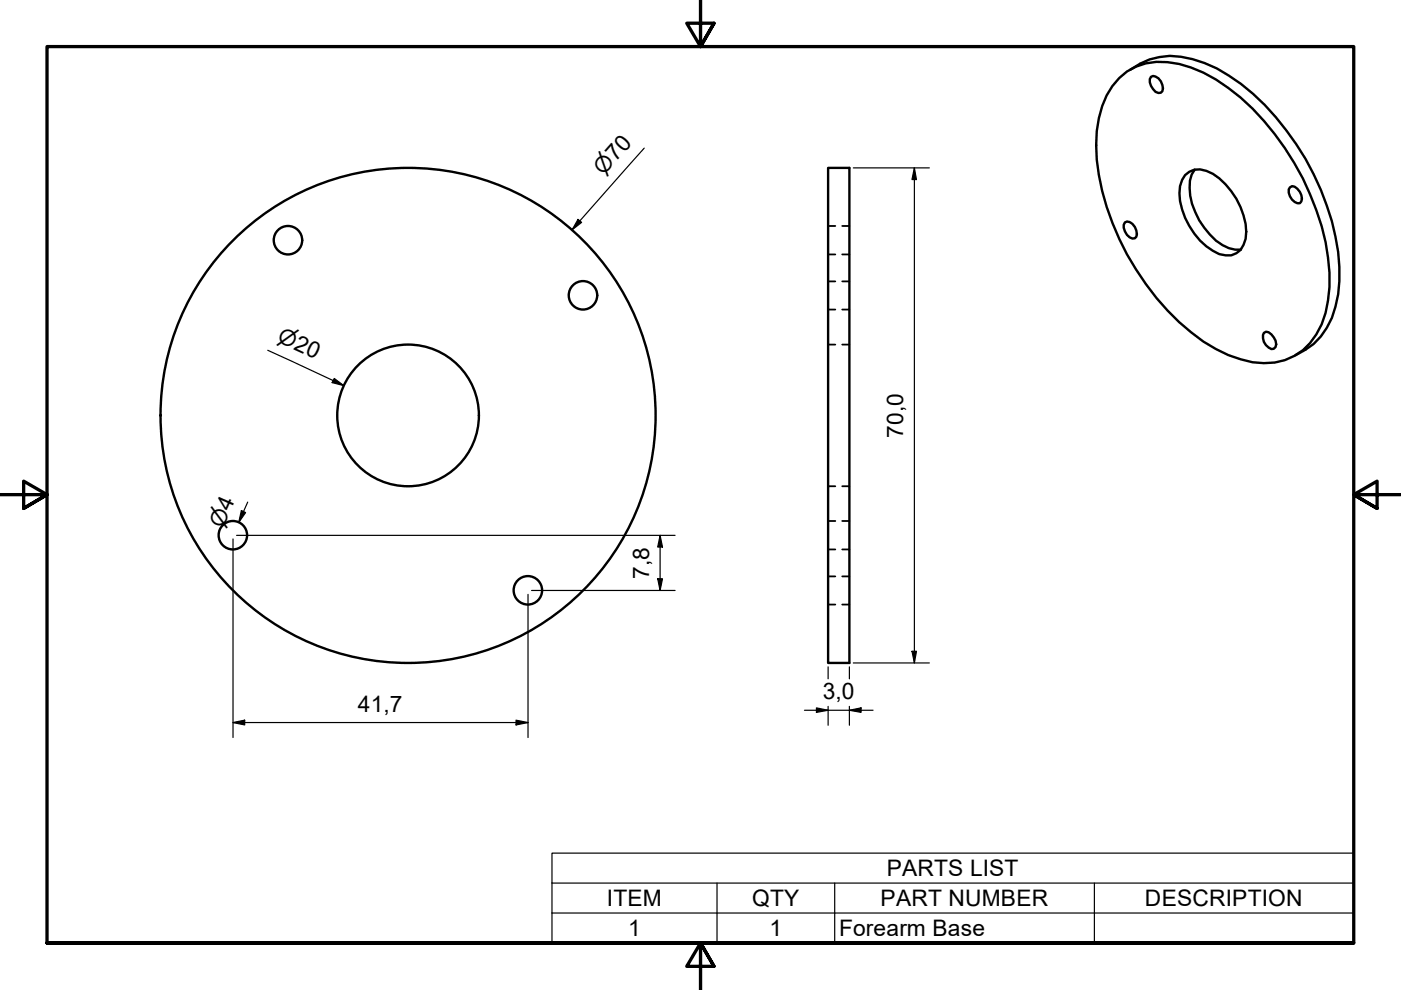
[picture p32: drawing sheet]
<svg xmlns="http://www.w3.org/2000/svg" width="297mm" height="210mm" viewBox="0 0 297 210" stroke-linecap="round" stroke-linejoin="round" font-family="sans-serif">
<defs><g id="words">
<g font-size="4.8">
<text x="191.5" y="92.8" transform="rotate(-90 191.5 92.8)">70,0</text>
<text x="137.7" y="122.7" transform="rotate(-90 137.7 122.7)">7,8</text>
<text x="174.4" y="148.2">3,0</text>
<text x="75.9" y="150.9">41,7</text>
<text x="188" y="185.8">PARTS LIST</text>
<text x="128.7" y="192.2">ITEM</text>
<text x="159.4" y="192.2">QTY</text>
<text x="186.7" y="192.2">PART NUMBER</text>
<text x="242.8" y="192.2">DESCRIPTION</text>
<text x="133.2" y="198.5">1</text>
<text x="163.1" y="198.5">1</text>
<text x="177.9" y="198.5">Forearm Base</text>
</g>
<g font-size="4.6">
<text x="128" y="37.4" transform="rotate(-49 128 37.4)">⌀70</text>
<text x="58.5" y="72.4" transform="rotate(25 58.5 72.4)">⌀20</text>
<text x="47.2" y="112.2" transform="rotate(-66 47.2 112.2)">⌀4</text>
</g>
</g></defs>
<!-- layer: Visible (ISO) -->
<g fill="none" stroke="#000" stroke-width=".51">
<path d="M237.3 16.5a13.1 13.1 0 0 1 12.7-2.9 33.9 33.9 0 0 1 15.6 9.4 56.8 56.8 0 0 1 16 31.6 28 28 0 0 1-1.4 14.1 12.9 12.9 0 0 1-14.6 8.1 31.5 31.5 0 0 1-15.6-8.5 56.8 56.8 0 0 1-17.5-34.4 23.4 23.4 0 0 1 3.3-15.6zM239.6 14.8a14.7 14.7 0 0 1 13.3-2.3 30.3 30.3 0 0 1 12.8 7.4 56.8 56.8 0 0 1 18 33.5 29.3 29.3 0 0 1-1.3 14 14.4 14.4 0 0 1-7.8 7.9M244 16.3a1.62 1.62 0 0 1 2.1 .9 1.81 1.81 0 0 1 0 2.5h-.5a2.96 2.96 0 0 1-1.8-2.9zM175.6 35.6h4.5v105h-4.5zM251.3 37.1a3.9 3.9 0 0 1 4.5-.9 14.6 14.6 0 0 1 7.9 9.5 8.1 8.1 0 0 1-.7 7.3 3.9 3.9 0 0 1-4.5 .9 15.2 15.2 0 0 1-8.4-12.9l.1-1.5 .4-1.4zM253.3 36a6.8 6.8 0 0 0-1 5.5 15.9 15.9 0 0 0 6.9 10.5l1.3 .6 1.4 .3h1.2M273.5 39.7l.4-.2a2.68 2.68 0 0 1 2 3.2l-.3 .4a2.55 2.55 0 0 1-2.4-2.9zM238.5 47.2a1.58 1.58 0 0 1 2.1 .9 1.77 1.77 0 0 1 0 2.4 1.93 1.93 0 0 1-2.1-1.4l-.2-.8v-.6zM268 70.6l.4-.3a2.79 2.79 0 0 1 2 3.3l-.3 .3-.5 .1a2.62 2.62 0 0 1-1.6-3.4z"/>
<circle cx="61.1" cy="50.9" r="3"/>
<circle cx="123.6" cy="62.6" r="3"/>
<circle cx="86.5" cy="88.1" r="15"/>
<circle cx="86.5" cy="88.1" r="52.5"/>
<circle cx="49.4" cy="113.5" r="3"/>
<circle cx="111.9" cy="125.2" r="3"/>
</g>
<!-- layer: Hidden (ISO) -->
<g fill="none" stroke="#000" stroke-width=".38">
<path d="M175.6 59.7h1.5M175.6 47.9h1.5M175.6 53.9h1.5M178.6 59.7h1.5M178.6 47.9h1.5M178.6 53.9h1.5M175.6 65.6h1.5M175.6 73.1h1.5M178.6 65.6h1.5M178.6 73.1h1.5M175.6 103.1h1.5M175.6 110.5h1.5"/>
<path d="M175.6 116.5h1.5M178.6 103.1h1.5M178.6 110.5h1.5M178.6 116.5h1.5M175.6 122.2h1.5M175.6 128.2h1.5M178.6 122.2h1.5M178.6 128.2h1.5"/>
</g>
<!-- layer: Symbol (ISO) -->
<path d="M117 187.2v-6.3h170v6.3M117 187.2h170v6.4M117 187.2v12.7h170v-6.3M117 193.6h170M152 187.2v12.7M177 187.2v12.7M232 187.2v12.7" fill="none" stroke="#000" stroke-width=".25"/>
<!-- layer: Border (ISO) -->
<path d="M148.5 -.1v10l-2.9-5h5.8l-2.9 5 2.9-5M0 104.9h10l-5-2.9v5.8l5-2.9-5 2.9M297 104.9h-10l5-2.9v5.8l-5-2.9 5 2.9M10 199.9v-190h277v190h-277h277M151.4 204.9l-2.9-5 2.9 5h-5.8l2.9-5v10" fill="none" stroke="#000" stroke-width=".7"/>
<!-- layer: Dimension (ISO) -->
<g fill="none" stroke="#000" stroke-width=".25">
<path d="M136.6 31.4l-15.3 17.3M180.9 35.6h16.1M193.9 35.6l.4 2.5h-.9zM193.9 35.6v105M122.6 46.5l.7 .7-2 1.5zM56.8 74.3l16.1 7.5M70.9 80.2l2 1.6-2.5-.7zM49.4 114.3v42.1M50.2 113.5h92.9M51.2 108.2l.9 .5-1.5 2.1zM52.5 106.5l-1.9 4.3M140 113.5l.5 2.5h-1.1z"/>
<path d="M140 113.5v11.7M112 126v30.4M112.7 125.2h30.4M139.4 122.7h1.1l-.5 2.5zM193.4 138.1h.9l-.4 2.5zM49.4 153.2l2.5-.5v1zM49.4 153.2h62.6M109.4 152.7l2.6 .5-2.6 .5zM170.6 150.6h14.5M173.1 150.1l2.5 .5-2.5 .4zM175.6 141.4v2.5M175.6 149.8v4"/>
<path d="M180.1 150.6l2.5-.5v.9zM180.1 141.4v2.5M180.1 149.8v4M180.9 140.6h16.1"/>
</g>
<path d="M193.9 35.6l.4 2.5h-.9zM122.6 46.5l.7 .7-2 1.5zM70.9 80.2l2 1.6-2.5-.7zM51.2 108.2l.9 .5-1.5 2.1zM140 113.5l.5 2.5h-1.1zM139.4 122.7h1.1l-.5 2.5zM193.4 138.1h.9l-.4 2.5zM49.4 153.2l2.5-.5v1zM109.4 152.7l2.6 .5-2.6 .5zM173.1 150.1l2.5 .5-2.5 .4zM180.1 150.6l2.5-.5v.9z" fill="#000"/>
<use href="#words"/>
</svg>
